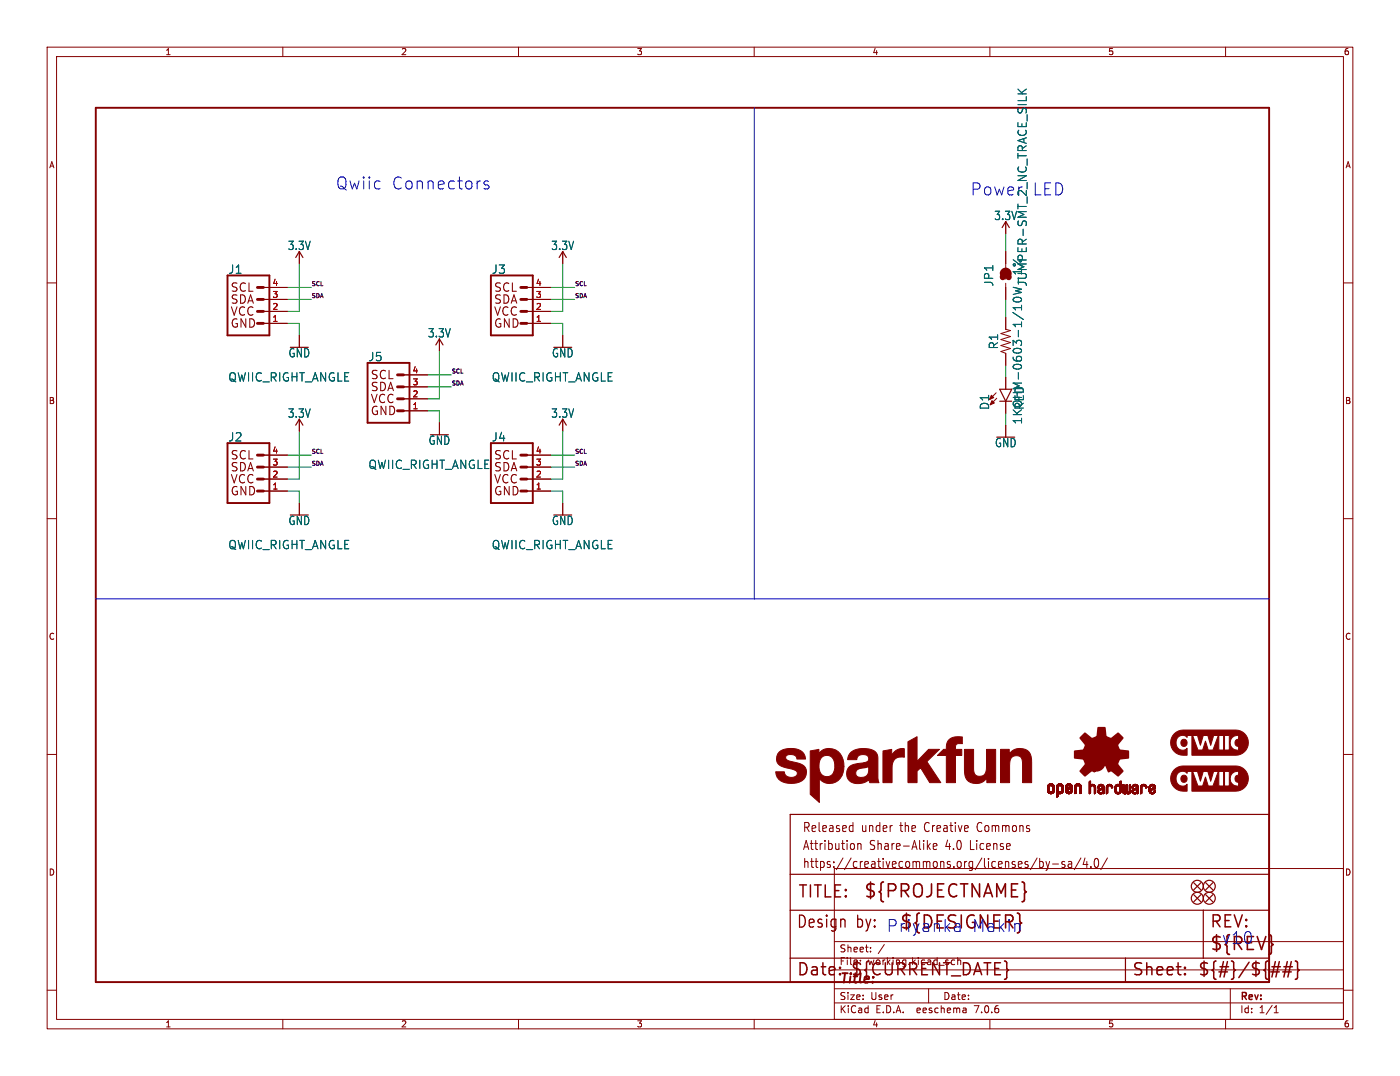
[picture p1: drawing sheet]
<svg xmlns="http://www.w3.org/2000/svg" width="297mm" height="228mm" viewBox="0 0 297 228" stroke-linecap="round" stroke-linejoin="round" font-family="sans-serif">
<defs><g id="words">
<g font-size="3.8" fill="#840000">
<text x="183.1" y="190.8">${PROJECTNAME}</text>
<text x="256.5" y="202">${REV}</text>
</g>
<text font-size="3.8" fill="#0000c2" x="190.8" y="197.4">${DESIGNER}</text>
<g font-size="3.5" fill="#0000c2">
<text x="71.1" y="40.4">Qwiic</text>
<text x="82.9" y="40.4">Connectors</text>
<text x="218.9" y="41.7">LED</text>
<text x="181.6" y="197.1">by: Priyanka</text>
<text x="206.1" y="197.9">Makin</text>
<text x="259.1" y="200.4">v10</text>
</g>
<text font-size="3.5" fill="#006464" x="205.7" y="41.7">Power</text>
<g font-size="3.5" fill="#840000">
<text x="169.2" y="190.8">TITLE:</text>
<text x="168.9" y="197.1">Design</text>
<text x="256.5" y="197.1">REV:</text>
<text x="168.9" y="207.3">Date:</text>
<text x="180.3" y="207.3">${CURRENT_DATE}</text>
<text x="240" y="207.3">Sheet:</text>
<text x="254" y="207.3">${#}/${##}</text>
</g>
<text font-size="2.8" fill="#840000" x="178" y="209.1">Title:</text>
<g font-size="2.7" fill="#840000">
<text x="170.2" y="176.7">Released</text>
<text x="182.7" y="176.7">under</text>
<text x="191.1" y="176.7">the</text>
<text x="196.5" y="176.7">Creative</text>
<text x="208" y="176.7">Commons</text>
<text x="170.2" y="180.6">Attribution</text>
<text x="170.2" y="184.4">https://creativecommons.org/licenses/by-sa/4.0/</text>
<text x="184.5" y="180.6">Share-Alike</text>
<text x="200.8" y="180.6">4.0</text>
<text x="206.2" y="180.6">License</text>
</g>
<g font-size="2.5" fill="#006464">
<text x="210.8" y="46.9">3.3V</text>
<text x="61" y="53.2">3.3V</text>
<text x="116.9" y="53.2">3.3V</text>
<text x="48.4" y="58.3">J1</text>
<text x="104.2" y="58.3">J3</text>
<text x="210.9" y="60.9" transform="rotate(-90 210.9 60.9)">JP1</text>
<text x="218" y="60.9" transform="rotate(-90 218 60.9)">JUMPER-SMT_2_NC_TRACE_SILK</text>
<text x="90.7" y="71.8">3.3V</text>
<text x="61.1" y="76">GND</text>
<text x="78.1" y="76.8">J5</text>
<text x="117" y="76">GND</text>
<text x="211.9" y="74.2" transform="rotate(-90 211.9 74.2)">R1</text>
<text x="48.4" y="81.1">QWIIC_RIGHT_ANGLE</text>
<text x="104.2" y="81.1">QWIIC_RIGHT_ANGLE</text>
<text x="61" y="88.8">3.3V</text>
<text x="116.9" y="88.8">3.3V</text>
<text x="210" y="87" transform="rotate(-90 210 87)">D1</text>
<text x="217.4" y="87" transform="rotate(-90 217.4 87)">RED</text>
<text x="48.4" y="93.8">J2</text>
<text x="90.8" y="94.5">GND</text>
<text x="104.2" y="93.8">J4</text>
<text x="211" y="95.1">GND</text>
<text x="217" y="90.1" transform="rotate(-90 217 90.1)">1KOHM-0603-1/10W-1%</text>
<text x="78.1" y="99.7">QWIIC_RIGHT_ANGLE</text>
<text x="61.1" y="111.6">GND</text>
<text x="117" y="111.6">GND</text>
<text x="48.4" y="116.7">QWIIC_RIGHT_ANGLE</text>
<text x="104.2" y="116.7">QWIIC_RIGHT_ANGLE</text>
</g>
<g font-size="2.5" fill="#840000">
<text x="48.8" y="62.2">SCL</text>
<text x="48.8" y="64.7">SDA</text>
<text x="104.6" y="62.2">SCL</text>
<text x="104.6" y="64.7">SDA</text>
<text x="48.8" y="69.8">GND</text>
<text x="48.8" y="67.3">VCC</text>
<text x="104.6" y="69.8">GND</text>
<text x="104.6" y="67.3">VCC</text>
<text x="78.5" y="80.7">SCL</text>
<text x="78.5" y="83.3">SDA</text>
<text x="78.5" y="88.3">GND</text>
<text x="78.5" y="85.8">VCC</text>
<text x="48.8" y="97.7">SCL</text>
<text x="48.8" y="100.3">SDA</text>
<text x="104.6" y="97.7">SCL</text>
<text x="104.6" y="100.3">SDA</text>
<text x="48.8" y="105.4">GND</text>
<text x="48.8" y="102.8">VCC</text>
<text x="104.6" y="105.4">GND</text>
<text x="104.6" y="102.8">VCC</text>
</g>
<g font-size="2.1" fill="#840000">
<text x="178" y="202.2">Sheet:</text>
<text x="178" y="204.9">File:</text>
<text x="184.1" y="204.9">working.kicad_sch</text>
<text x="178" y="215.1">KiCad</text>
<text x="178" y="212.3">Size:</text>
<text x="184.7" y="212.3">User</text>
<text x="185.7" y="215.1">E.D.A.</text>
<text x="194.6" y="215.1">eeschema</text>
<text x="200" y="212.3">Date:</text>
<text x="207" y="215.1">7.0.6</text>
<text x="263" y="212.5">Rev:</text>
<text x="263" y="215.1">Id:</text>
<text x="267.1" y="215.1">1/1</text>
</g>
<g font-size="1.8" fill="#840000">
<text x="35" y="11.9">1</text>
<text x="85" y="11.9">2</text>
<text x="135" y="11.9">3</text>
<text x="185" y="11.9">4</text>
<text x="235" y="11.9">5</text>
<text x="285" y="11.9">6</text>
<text x="10.3" y="35.9">A</text>
<text x="285.3" y="35.9">A</text>
<text x="10.3" y="85.9">B</text>
<text x="285.3" y="85.9">B</text>
<text x="10.3" y="135.9">C</text>
<text x="285.3" y="135.9">C</text>
<text x="10.3" y="185.9">D</text>
<text x="285.3" y="185.9">D</text>
<text x="35" y="218.1">1</text>
<text x="85" y="218.1">2</text>
<text x="135" y="218.1">3</text>
<text x="185" y="218.1">4</text>
<text x="235" y="218.1">5</text>
<text x="285" y="218.1">6</text>
</g>
<g font-size="1.8" fill="#a90000">
<text x="57.7" y="65.8">2</text>
<text x="57.7" y="63.2">3</text>
<text x="57.7" y="60.7">4</text>
<text x="113.6" y="65.8">2</text>
<text x="113.6" y="63.2">3</text>
<text x="113.6" y="60.7">4</text>
<text x="57.7" y="68.3">1</text>
<text x="113.6" y="68.3">1</text>
<text x="87.4" y="81.8">3</text>
<text x="87.4" y="79.2">4</text>
<text x="87.4" y="86.9">1</text>
<text x="87.4" y="84.3">2</text>
<text x="57.7" y="101.3">2</text>
<text x="57.7" y="98.8">3</text>
<text x="57.7" y="96.3">4</text>
<text x="113.6" y="101.3">2</text>
<text x="113.6" y="98.8">3</text>
<text x="113.6" y="96.3">4</text>
<text x="57.7" y="103.9">1</text>
<text x="113.6" y="103.9">1</text>
</g>
<g font-size="1.2" fill="#0f0f0f">
<text x="66" y="60.7">SCL</text>
<text x="66" y="63.3">SDA</text>
<text x="121.9" y="60.7">SCL</text>
<text x="121.9" y="63.3">SDA</text>
<text x="95.8" y="79.3">SCL</text>
<text x="95.8" y="81.8">SDA</text>
<text x="66" y="96.3">SCL</text>
<text x="66" y="98.8">SDA</text>
<text x="121.9" y="98.8">SDA</text>
<text x="121.9" y="96.3">SCL</text>
</g>
</g></defs>
<g fill="none" stroke="#840000" stroke-width=".21">
<path d="M10 10h277v208.2h-277zM12 12h273v204.2h-273zM60 10v2M110 10v2M160 10v2M210 10v2M260 10v2M10 60h2M63.5 53.3v2.6M119.4 53.3v2.6M213.4 47v2.5M213.4 53.3v3.5"/>
<path d="M285 60h2M55.9 68.6h5.1M55.9 66h5.1M55.9 63.5h5.1M55.9 61h5.1M63.5 71.1v2.6M85.6 79.5h5.1M93.2 71.9v2.5M111.8 68.6h5M111.8 66h5M111.8 63.5h5M111.8 61h5"/>
<path d="M119.4 71.1v2.6M213.4 67.3v2.6l1 .2-2.1 .6 2.1 .7-2.1 .6 2.1 .6-2.1 .7 2.1 .6-2.1 .6 1.1 .4v2.6M213.4 60.1v3.4M55.9 99.1h5.1M55.9 96.5h5.1M63.5 88.9v2.5M85.6 87.1h5.1M85.6 84.6h5.1M85.6 82h5.1M93.2 89.7v2.5M111.8 99.1h5M111.8 96.5h5"/>
<path d="M119.4 88.9v2.5M211.3 83.3l-1.4 1.4M211.5 84.5l-1.4 1.4M213.4 80v2.6M213.4 85.1v2.5M213.4 90.2v2.5M10 110h2M55.9 104.1h5.1M55.9 101.6h5.1M63.5 106.7v2.5M111.8 104.1h5M111.8 101.6h5"/>
<path d="M119.4 106.7v2.5M285 110h2M10 160h2M285 160h2M180.5 175.1l.4 .1M180.9 174.4v2M180.9 176.3l-.4 .1M181.2 179.1v.9M182 178.9v1.3M182 179.1l.2-.2 .4 .1 .1 1.2M196.9 179.4l.5 .8M197.4 178.9l-.7 .7"/>
<path d="M198 179.5l.8-.2-.1-.3-.5-.1-.2 .3 .1 .9h.6M177 184.2h108v32h-108zM177 199.7h108M220 182l-1.4 2.4M220.6 182v2M220.6 182.8l.4-.1 .3 .4-.1 .8h-.6M221.9 182.7l.4 1.3M222.3 184l-.4 .6M222.7 182.7l-.4 1.3M223.3 183.2h1.2M225.9 182.8l-.4-.1-.2 .3v.2l.6 .2v.5h-.6M226.7 182.8h.6l.1 1.2"/>
<path d="M227.4 183.1l-.6 .1a.4 .4 0 0 0-.2 .4 .4 .4 0 0 0 .2 .4l.6-.1M229.3 182l-1.4 2.4M230.2 182l-.4 1.3h1M230.6 182.7v1.3M231.4 183.8v.2M232.4 182.1l.3-.1a1.34 1.34 0 0 1 0 2h-.2a1.44 1.44 0 0 1-.1-1.9zM234.9 182l-1.4 2.4M10 210h2M60 216.2v2M110 216.2v2M160 216.2v2M177 212.7h108"/>
<path d="M177 209.7h108M177 205.7h108M184.7 201.7v.2M184.7 201v.1M187.6 200.3l-1.3 1.9M197 209.7v3M203.2 203.1v1.5M204.9 213.9l.1 .9M205 214.7l-.2 .1M205 214.1l-.2 .1M210 216.2v2M260 216.2v2"/>
<path d="M261 209.7v6.5M270.3 214.8h.9M270.3 213.7l.4-.4v1.5M285 210h2"/>
</g>
<g fill="#840000" stroke="#840000" stroke-width=".21">
<path d="M177.1 162.5h1.9v.7l-.4 1.3-1.7-.8z"/>
<path d="M192.6 157.3l2-1.1v5.3l2.4-2.6h2.3l-2.7 2.6 3 4.5h-2.4l-1.9-3.2-.7 .8v2.4h-2z"/>
<path d="M182 161.9l1.3-.1 .2 1-1.2 .2z"/>
<path d="M187.3 159.3l1.9-.4v1.3a2.32 2.32 0 0 1 2.7-1.4l-.1 1.8a2.07 2.07 0 0 0-2.5 2.6v2.8h-2z"/>
<path d="M204.6 158.9h1.9v2a7.8 7.8 0 0 0 .3 3.3 1.42 1.42 0 0 0 1.6 .3 1.42 1.42 0 0 0 .9-1.4v-4.2h1.9v7.1h-1.1a.52 .52 0 0 1-.7-.1 .52 .52 0 0 1 0-.7v-.2a2.67 2.67 0 0 1-4.5-.1l-.3-1.6z"/>
<path d="M212.3 158.9h1.1a.51 .51 0 0 1 .7 .1 .51 .51 0 0 1 0 .7v.2a2.66 2.66 0 0 1 4.5 0l.2 1.1 .1 5h-2v-2a7.8 7.8 0 0 0-.2-3.3 1.42 1.42 0 0 0-1.7-.3 1.42 1.42 0 0 0-.8 1.4v4.2h-1.9z"/>
<path d="M171.9 159.3l1.8-.4v.9a2.87 2.87 0 0 1 3-1 2.87 2.87 0 0 1 2.2 2.3l.1 1.4h-1.9a1.79 1.79 0 0 0-.6-1.9 1.79 1.79 0 0 0-1.9-.2 2.84 2.84 0 0 0 0 4.1 1.58 1.58 0 0 0 2.3-.8l1.7 .8a2.8 2.8 0 0 1-4.8 .6v5.1l-1.9-1.7z"/>
<path d="M165.3 159.5a4.4 4.4 0 0 1 5 0l.5 .9 .1 .6h-1.8a1.44 1.44 0 0 0-2.2-.8l-.2 .3a.89 .89 0 0 0 1 1 6.2 6.2 0 0 1 3 1.1 2.22 2.22 0 0 1-1.7 3.4 4 4 0 0 1-4.1-1.1l-.3-1.2h1.8a1.51 1.51 0 0 0 1.2 1.1 1.51 1.51 0 0 0 1.5-.6v-.4a4.1 4.1 0 0 0-2.6-1 1.9 1.9 0 0 1-1.7-1.3 1.9 1.9 0 0 1 .5-2z"/>
<path d="M201.4 156.8a4.3 4.3 0 0 1 2.7-.5v1.4a.93 .93 0 0 0-1 .1 .93 .93 0 0 0-.4 .9v.1a.62 .62 0 0 0 .8 .1h.5v1.3h-1.3v5.8h-1.9v-5.8h-1.9l.8-.8a.98 .98 0 0 1 1.1-.5v-.3a2.66 2.66 0 0 1 .6-1.8z"/>
<path d="M180.5 159.6a4.8 4.8 0 0 1 5.3-.1 5.3 5.3 0 0 1 .4 3.1v2.3l.3 1.1h-1.4a.56 .56 0 0 1-.6-.1 .56 .56 0 0 1-.1-.6 3.3 3.3 0 0 1-4.4 .1 2.17 2.17 0 0 1-.1-2.4 2.17 2.17 0 0 1 2.1-1.1l.3 1.1a.95 .95 0 0 0-.8 1.1 .95 .95 0 0 0 1.2 .8 1.67 1.67 0 0 0 1.6-2.1v-.3l-.8 .3-.2-1a.9 .9 0 0 0 1-1 .9 .9 0 0 0-1.3-.8 1.1 1.1 0 0 0-1.2 1.1h-2l.2-.9z"/>
<path d="M250.7 157a.7 .7 0 0 1 .9 .1 .7 .7 0 0 1 0 .9 .7 .7 0 0 1-.9 .1 .92 .92 0 0 1 0-1.1z"/>
<path d="M249.1 155.6l.9-.6 1-.2h11.2a2.67 2.67 0 0 1 2.6 2.7 2.67 2.67 0 0 1-2.7 2.7h-9.2v-4.2h.1l1.2 3.1h.9l.6-1.9 .6 1.8 1 .1 1.1-3.1h.2v3.1h2.2l.6-.5 .5 .4 .8 .1 .1-.8a.73 .73 0 0 1-.8-.8 .73 .73 0 0 1 .8-.7v-.8h-.2a1.59 1.59 0 0 0-1.5 .9 1.59 1.59 0 0 0 .3 1.7l-.6 .4v-3h-1v3h-.2v-3h-2.1l-.7 2.1-.6-2.1h-.9l-.6 2-.7-2h-2.1l-.1 .4a1.41 1.41 0 0 0-1.7-.2 1.41 1.41 0 0 0-.6 1.7 1.35 1.35 0 0 0 .9 1.1 1.35 1.35 0 0 0 1.4-.3v1.5h-.8a2.67 2.67 0 0 1-2.5-1.7 2.67 2.67 0 0 1 .6-2.9z"/>
<path d="M250.7 164.6a.7 .7 0 0 1 .9 .1 .7 .7 0 0 1 0 .9 .7 .7 0 0 1-.9 .1 .92 .92 0 0 1 0-1.1z"/>
<path d="M249.1 163.2l.9-.5 1-.3h11.2a2.67 2.67 0 0 1 2.6 2.7 2.67 2.67 0 0 1-2.7 2.7h-9.2v-4.2h.1l1.2 3.1h.9l.6-1.9 .6 1.9h1l1.1-3.1h.2v3.1h2.2l.6-.4 .5 .3 .8 .1 .1-.8a.73 .73 0 0 1-.8-.7 .73 .73 0 0 1 .8-.8v-.8h-.2a1.59 1.59 0 0 0-1.5 .9 1.59 1.59 0 0 0 .3 1.7l-.6 .5v-3.1h-1v3.1l-.2-.1v-3h-2.1l-.7 2.1-.6-2.1h-.9l-.6 2.1-.7-2.1h-2.1l-.1 .4a1.41 1.41 0 0 0-1.7-.2 1.41 1.41 0 0 0-.6 1.7 1.35 1.35 0 0 0 .9 1.1 1.35 1.35 0 0 0 1.4-.3v1.5h-.8a2.67 2.67 0 0 1-2.5-1.7 2.67 2.67 0 0 1 .6-2.9z"/>
<path d="M222.2 167.6l.4 .1z"/>
<path d="M222.2 167.6h.4z"/>
<path d="M222.2 167.5l.4 .1z"/>
<path d="M222.2 167.5h.4z"/>
<path d="M222.2 167.4l.4 .1z"/>
<path d="M222.2 167.4h.4z"/>
<path d="M222.2 167.3l.4 .1z"/>
<path d="M222.2 167.3h.4z"/>
<path d="M222.2 167.2l.4 .1z"/>
<path d="M222.2 167.2h.4z"/>
<path d="M222.2 167.1l.4 .1z"/>
<path d="M222.2 167.1h.4z"/>
<path d="M222.2 167l.4 .1z"/>
<path d="M222.2 167h.4z"/>
<path d="M222.2 166.9l.4 .1z"/>
<path d="M222.2 166.9h.4z"/>
<path d="M222.2 167.7h.4z"/>
<path d="M222.2 166.8l.4 .1z"/>
<path d="M222.2 166.8h.4z"/>
<path d="M222.2 167.8h.5z"/>
<path d="M222.2 167.7l.5 .1z"/>
<path d="M222.2 167.7h.5z"/>
<path d="M222.2 166.8h.5z"/>
<path d="M222.2 166.7l.5 .1z"/>
<path d="M222.2 166.7h.5z"/>
<path d="M222.3 167.9h.5z"/>
<path d="M222.3 167.8l.4 .1z"/>
<path d="M222.3 167.8h.4z"/>
<path d="M222.3 166.7h.4z"/>
<path d="M222.3 166.7h.5z"/>
<path d="M222.3 166.6l.5 .1z"/>
<path d="M222.3 166.6h.5z"/>
<path d="M222.3 167.9h.6z"/>
<path d="M222.3 166.6h.6z"/>
<path d="M222.3 168h1.3z"/>
<path d="M222.3 167.9l.6 .1z"/>
<path d="M222.3 166.6h1.3z"/>
<path d="M222.3 166.5l1.3 .1z"/>
<path d="M222.3 166.5h1.3z"/>
<path d="M222.4 168l1.1 .1z"/>
<path d="M222.4 166.5h1.1z"/>
<path d="M222.4 168.1h1.1z"/>
<path d="M222.4 166.4l1.1 .1z"/>
<path d="M222.4 166.4h1.1z"/>
<path d="M222.4 168.1l1.1 .1z"/>
<path d="M222.5 168.2h.9z"/>
<path d="M222.5 166.4h.9z"/>
<path d="M222.5 166.3l.9 .1z"/>
<path d="M222.5 166.3h.9z"/>
<path d="M222.5 166.3h.8z"/>
<path d="M222.6 168.2h.7z"/>
<path d="M222.6 166.3h.7z"/>
<path d="M222.6 168.2l.7 .1z"/>
<path d="M222.6 168.3h.7z"/>
<path d="M222.7 168.3h.5z"/>
<path d="M222.7 166.2l.5 .1z"/>
<path d="M222.7 166.2h.5z"/>
<path d="M222.8 166.2h.3z"/>
<path d="M222.8 168.3h.3z"/>
<path d="M222.9 168.3h.1z"/>
<path d="M222.9 166.2h.2z"/>
<path d="M223 166.6h.6z"/>
<path d="M223 167.9l.6 .1z"/>
<path d="M223.1 166.6h.5z"/>
<path d="M223.1 167.9h.5z"/>
<path d="M223.1 166.6l.5 .1z"/>
<path d="M223.1 166.7h.5z"/>
<path d="M223.2 167.9h.4z"/>
<path d="M223.2 167.8l.5 .1z"/>
<path d="M223.2 166.7h.4z"/>
<path d="M223.2 167.8h.5z"/>
<path d="M223.2 166.7h.5z"/>
<path d="M223.2 166.7l.5 .1z"/>
<path d="M223.2 166.8h.5z"/>
<path d="M223.3 167.8h.4z"/>
<path d="M223.3 167.7l.4 .1z"/>
<path d="M223.3 167.7h.4z"/>
<path d="M223.3 166.8h.4z"/>
<path d="M223.3 166.8l.4 .1z"/>
<path d="M223.3 167.6l.4 .1z"/>
<path d="M223.3 167.6h.4z"/>
<path d="M223.3 167.5l.4 .1z"/>
<path d="M223.3 167.5h.4z"/>
<path d="M223.3 167.4l.4 .1z"/>
<path d="M223.3 167.4h.4z"/>
<path d="M223.3 167.3l.4 .1z"/>
<path d="M223.3 167.3h.4z"/>
<path d="M223.3 167.2l.4 .1z"/>
<path d="M223.3 167.2h.4z"/>
<path d="M223.3 167.1l.4 .1z"/>
<path d="M223.3 167.1h.4z"/>
<path d="M223.3 167l.4 .1z"/>
<path d="M223.3 167h.4z"/>
<path d="M223.3 166.9l.4 .1z"/>
<path d="M223.3 166.9h.4z"/>
<path d="M224.1 169h.3z"/>
<path d="M224.1 168.9l.3 .1z"/>
<path d="M224.1 168.9h.4z"/>
<path d="M224.1 168.8l.4 .1z"/>
<path d="M224.1 168.8h.4z"/>
<path d="M224.1 168.7l.4 .1z"/>
<path d="M224.1 168.7h.4z"/>
<path d="M224.1 168.6l.4 .1z"/>
<path d="M224.1 168.6h.4z"/>
<path d="M224.1 168.5l.4 .1z"/>
<path d="M224.1 168.5h.4z"/>
<path d="M224.1 168.4l.4 .1z"/>
<path d="M224.1 168.4h.4z"/>
<path d="M224.1 168.3l.4 .1z"/>
<path d="M224.1 168.3h.4z"/>
<path d="M224.1 168.3h.5z"/>
<path d="M224.1 168.3h1.1z"/>
<path d="M224.1 168.2l1.1 .1z"/>
<path d="M224.1 168.2h1.1z"/>
<path d="M224.1 168.2h1.2z"/>
<path d="M224.1 168.2h1.3z"/>
<path d="M224.1 168.1l1.3 .1z"/>
<path d="M224.1 168.1h1.3z"/>
<path d="M224.1 168l1.4 .1z"/>
<path d="M224.1 168h1.4z"/>
<path d="M224.1 167.9l.7 .1z"/>
<path d="M224.1 167.9h.7z"/>
<path d="M224.1 167.9h.6z"/>
<path d="M224.1 167.8l.5 .1z"/>
<path d="M224.1 167.8h.5z"/>
<path d="M224.1 167.7l.5 .1z"/>
<path d="M224.1 167.7h.4z"/>
<path d="M224.1 167.6l.4 .1z"/>
<path d="M224.1 167.6h.4z"/>
<path d="M224.1 167.5l.4 .1z"/>
<path d="M224.1 167.5h.4z"/>
<path d="M224.1 167.4l.4 .1z"/>
<path d="M224.1 167.4h.4z"/>
<path d="M224.1 167.3l.4 .1z"/>
<path d="M224.1 167.3h.4z"/>
<path d="M224.1 167.2l.4 .1z"/>
<path d="M224.1 167.2h.4z"/>
<path d="M224.1 167.1l.4 .1z"/>
<path d="M224.1 167.1h.4z"/>
<path d="M224.1 167l.4 .1z"/>
<path d="M224.1 167h.4z"/>
<path d="M224.1 166.9l.4 .1z"/>
<path d="M224.1 166.9h.4z"/>
<path d="M224.1 166.8l.4 .1z"/>
<path d="M224.1 166.8h.4z"/>
<path d="M224.1 166.8h.5z"/>
<path d="M224.1 169h.2z"/>
<path d="M224.1 166.7l.5 .1z"/>
<path d="M224.2 169h.1z"/>
<path d="M224.2 166.7h.4z"/>
<path d="M224.2 166.7h.5z"/>
<path d="M224.2 166.6l.5 .1z"/>
<path d="M224.2 166.6h.5z"/>
<path d="M224.2 166.6h.6z"/>
<path d="M224.2 166.6h1.3z"/>
<path d="M224.2 166.5l1.3 .1z"/>
<path d="M224.3 166.5h1.2z"/>
<path d="M224.3 166.5h1.1z"/>
<path d="M224.3 166.4l1.1 .1z"/>
<path d="M224.3 166.4h1.1z"/>
<path d="M224.4 166.4h1z"/>
<path d="M224.4 166.4h.9z"/>
<path d="M224.4 166.3l.9 .1z"/>
<path d="M224.5 166.3h.8z"/>
<path d="M224.5 166.3h.7z"/>
<path d="M224.6 166.3h.6z"/>
<path d="M224.6 168.3h.5z"/>
<path d="M224.6 166.2l.5 .1z"/>
<path d="M224.7 166.2h.4z"/>
<path d="M224.7 168.3h.3z"/>
<path d="M224.7 166.2h.3z"/>
<path d="M224.7 166.2h.2z"/>
<path d="M224.8 168.3h.1z"/>
<path d="M224.9 166.6h.6z"/>
<path d="M224.9 167.9l.6 .1z"/>
<path d="M225 167.9h.5z"/>
<path d="M225 166.6h.5z"/>
<path d="M225 166.6l.5 .1z"/>
<path d="M225.1 167.9h.4z"/>
<path d="M225.1 166.7h.4z"/>
<path d="M225.1 167.8l.4 .1z"/>
<path d="M225.1 167.8h.5z"/>
<path d="M225.1 166.7h.5z"/>
<path d="M225.1 166.7l.5 .1z"/>
<path d="M225.2 167.8h.4z"/>
<path d="M225.2 166.8h.4z"/>
<path d="M225.2 167.7l.4 .1z"/>
<path d="M225.2 167.7h.4z"/>
<path d="M225.2 167.6l.4 .1z"/>
<path d="M225.2 166.9h.4z"/>
<path d="M225.2 166.8l.4 .1z"/>
<path d="M225.2 167.6h.4z"/>
<path d="M225.2 167.5l.4 .1z"/>
<path d="M225.2 167.5h.4z"/>
<path d="M225.2 167.4l.4 .1z"/>
<path d="M225.2 167.4h.4z"/>
<path d="M225.2 167.3l.4 .1z"/>
<path d="M225.2 167.3h.4z"/>
<path d="M225.2 167.2l.4 .1z"/>
<path d="M225.2 167.2h.4z"/>
<path d="M225.2 167.1l.4 .1z"/>
<path d="M225.2 167.1h.4z"/>
<path d="M225.2 167l.4 .1z"/>
<path d="M225.2 167h.4z"/>
<path d="M225.2 166.9l.4 .1z"/>
<path d="M226.1 167.7l.4 .1z"/>
<path d="M226.1 167.7h.4z"/>
<path d="M226.1 167.7h.3z"/>
<path d="M226.1 167.6l.3 .1z"/>
<path d="M226.1 167.6h.4z"/>
<path d="M226.1 167.6h.5z"/>
<path d="M226.1 167.5l.5 .1z"/>
<path d="M226.1 167.5h.5z"/>
<path d="M226.1 167.5h.6z"/>
<path d="M226.1 167.5h.7z"/>
<path d="M226.1 167.4l.7 .1z"/>
<path d="M226.1 167.4h.7z"/>
<path d="M226.1 167.4h.8z"/>
<path d="M226.1 167.4h.9z"/>
<path d="M226.1 167.3l.9 .1z"/>
<path d="M226.1 167.3h1z"/>
<path d="M226.1 167.3h1.1z"/>
<path d="M226.1 167.2l1.2 .1z"/>
<path d="M226.1 167.2h1.2z"/>
<path d="M226.1 167.2h1.3z"/>
<path d="M226.1 167.2h1.4z"/>
<path d="M226.1 167.1l.3 .1z"/>
<path d="M226.1 167.1h.3z"/>
<path d="M226.1 167l.3 .1z"/>
<path d="M226.1 167h.3z"/>
<path d="M226.1 166.9l.3 .1z"/>
<path d="M226.1 166.9h.3z"/>
<path d="M226.1 166.8l.4 .1z"/>
<path d="M226.1 166.8h.4z"/>
<path d="M226.1 167.8h.4z"/>
<path d="M226.1 166.7l.4 .1z"/>
<path d="M226.1 166.7h.4z"/>
<path d="M226.1 167.9h.5z"/>
<path d="M226.1 167.8l.4 .1z"/>
<path d="M226.1 166.7h.5z"/>
<path d="M226.1 166.6l.5 .1z"/>
<path d="M226.1 167.9h.6z"/>
<path d="M226.1 166.6h.5z"/>
<path d="M226.1 166.6h.6z"/>
<path d="M226.1 168h1.3z"/>
<path d="M226.1 167.9l.6 .1z"/>
<path d="M226.1 166.6h1.3z"/>
<path d="M226.2 168h1.2z"/>
<path d="M226.2 166.5l1.2 .1z"/>
<path d="M226.2 166.5h1.2z"/>
<path d="M226.2 168l1.1 .1z"/>
<path d="M226.2 168.1h1.1z"/>
<path d="M226.2 166.5h1.1z"/>
<path d="M226.2 166.4l1.1 .1z"/>
<path d="M226.2 166.4h1.1z"/>
<path d="M226.3 168.1h1z"/>
<path d="M226.3 166.4h1z"/>
<path d="M226.3 168.1l1 .1z"/>
<path d="M226.3 168.2h.9z"/>
<path d="M226.3 166.4h.9z"/>
<path d="M226.3 166.3l.9 .1z"/>
<path d="M226.4 168.2h.8z"/>
<path d="M226.4 166.3h.8z"/>
<path d="M226.4 168.2h.7z"/>
<path d="M226.4 168.2l.7 .1z"/>
<path d="M226.4 166.3h.7z"/>
<path d="M226.4 168.3h.7z"/>
<path d="M226.5 166.3h.6z"/>
<path d="M226.5 168.3h.6z"/>
<path d="M226.5 166.2l.5 .1z"/>
<path d="M226.5 168.3h.5z"/>
<path d="M226.5 167.1l1 .1z"/>
<path d="M226.5 167.1h1z"/>
<path d="M226.6 166.2h.4z"/>
<path d="M226.6 168.3h.4z"/>
<path d="M226.6 167.1h.9z"/>
<path d="M226.6 166.2h.3z"/>
<path d="M226.6 168.3h.3z"/>
<path d="M226.7 168.3h.2z"/>
<path d="M226.7 167.1h.8z"/>
<path d="M226.7 166.2h.2z"/>
<path d="M226.7 167l.8 .1z"/>
<path d="M226.8 167h.7z"/>
<path d="M226.8 166.6h.6z"/>
<path d="M226.9 167.9l.5 .1z"/>
<path d="M226.9 167h.6z"/>
<path d="M226.9 166.6h.5z"/>
<path d="M226.9 167.9h.5z"/>
<path d="M226.9 166.6h.6z"/>
<path d="M226.9 166.9l.6 .1z"/>
<path d="M226.9 166.6l.6 .1z"/>
<path d="M227 167.9h.5z"/>
<path d="M227 166.7h.5z"/>
<path d="M227 167.8l.5 .1z"/>
<path d="M227 166.9h.5z"/>
<path d="M227 167.8h.5z"/>
<path d="M227 166.7l.5 .1z"/>
<path d="M227.1 167.8h.4z"/>
<path d="M227.1 166.9h.4z"/>
<path d="M227.1 166.8h.4z"/>
<path d="M227.1 167.7l.4 .1z"/>
<path d="M227.1 167.7h.4z"/>
<path d="M227.1 166.8l.4 .1z"/>
<path d="M227.1 167.6l.4 .1z"/>
<path d="M227.1 167.6h.4z"/>
<path d="M227.1 167.5l.4 .1z"/>
<path d="M227.2 167.5h.3z"/>
<path d="M227.3 167.5h.2z"/>
<path d="M227.3 167.4l.2 .1z"/>
<path d="M227.9 168.2l.3 .1z"/>
<path d="M227.9 168.2h.4z"/>
<path d="M227.9 168.1l.4 .1z"/>
<path d="M227.9 168.1h.4z"/>
<path d="M227.9 168l.4 .1z"/>
<path d="M227.9 168h.4z"/>
<path d="M227.9 167.9l.4 .1z"/>
<path d="M227.9 167.9h.4z"/>
<path d="M227.9 167.8l.4 .1z"/>
<path d="M227.9 167.8h.4z"/>
<path d="M227.9 167.7l.4 .1z"/>
<path d="M227.9 167.7h.4z"/>
<path d="M227.9 167.6l.4 .1z"/>
<path d="M227.9 167.6h.4z"/>
<path d="M227.9 167.5l.4 .1z"/>
<path d="M227.9 167.5h.4z"/>
<path d="M227.9 167.4l.4 .1z"/>
<path d="M227.9 167.4h.4z"/>
<path d="M227.9 167.3l.4 .1z"/>
<path d="M227.9 167.3h.4z"/>
<path d="M227.9 167.2l.4 .1z"/>
<path d="M227.9 167.2h.4z"/>
<path d="M227.9 167.1l.4 .1z"/>
<path d="M227.9 167.1h.4z"/>
<path d="M227.9 167l.4 .1z"/>
<path d="M227.9 167h.4z"/>
<path d="M227.9 166.9l.4 .1z"/>
<path d="M227.9 166.9h.4z"/>
<path d="M228 168.3h.2z"/>
<path d="M228 166.9h.3z"/>
<path d="M228 166.8l.4 .1z"/>
<path d="M228 166.8h.4z"/>
<path d="M228 168.3h.1z"/>
<path d="M228 166.7l.4 .1z"/>
<path d="M228 166.7h.4z"/>
<path d="M228 166.7h.5z"/>
<path d="M228 166.6l.5 .1z"/>
<path d="M228 166.6h.5z"/>
<path d="M228 166.6h.6z"/>
<path d="M228 166.6h1.3z"/>
<path d="M228.1 166.6h1.2z"/>
<path d="M228.1 166.5l1.2 .1z"/>
<path d="M228.1 166.5h1.2z"/>
<path d="M228.1 166.4l1.1 .1z"/>
<path d="M228.1 166.4h1.1z"/>
<path d="M228.2 166.4h1z"/>
<path d="M228.2 166.4h.9z"/>
<path d="M228.3 166.3l.8 .1z"/>
<path d="M228.3 166.3h.8z"/>
<path d="M228.3 166.3h.7z"/>
<path d="M228.4 166.3h.6z"/>
<path d="M228.4 166.2l.5 .1z"/>
<path d="M228.5 166.2h.4z"/>
<path d="M228.5 166.2h.3z"/>
<path d="M228.6 166.2h.2z"/>
<path d="M228.8 166.6h.5z"/>
<path d="M228.8 166.6h.6z"/>
<path d="M228.9 166.6l.5 .1z"/>
<path d="M228.9 166.7h.5z"/>
<path d="M229 166.7l.4 .1z"/>
<path d="M229 166.7h.4z"/>
<path d="M229 166.8h.4z"/>
<path d="M229 168.2l.3 .1z"/>
<path d="M229 168.2h.3z"/>
<path d="M229 168.2h.4z"/>
<path d="M229 168.1l.4 .1z"/>
<path d="M229 168.1h.4z"/>
<path d="M229 168l.4 .1z"/>
<path d="M229 168h.4z"/>
<path d="M229 167.9l.4 .1z"/>
<path d="M229 167.9h.4z"/>
<path d="M229 167.8l.4 .1z"/>
<path d="M229 167.8h.4z"/>
<path d="M229 167.7l.4 .1z"/>
<path d="M229 167.7h.4z"/>
<path d="M229 167.6l.4 .1z"/>
<path d="M229 167.6h.4z"/>
<path d="M229 167.5l.4 .1z"/>
<path d="M229 167.5h.4z"/>
<path d="M229 167.4l.4 .1z"/>
<path d="M229 167.4h.4z"/>
<path d="M229 167.3l.4 .1z"/>
<path d="M229 167.3h.4z"/>
<path d="M229 167.2l.4 .1z"/>
<path d="M229 167.2h.4z"/>
<path d="M229 167.1l.4 .1z"/>
<path d="M229 167.1h.4z"/>
<path d="M229 167l.4 .1z"/>
<path d="M229 167h.4z"/>
<path d="M229 166.9l.4 .1z"/>
<path d="M229 166.9h.4z"/>
<path d="M229 166.8l.4 .1z"/>
<path d="M229 168.3h.3z"/>
<path d="M229.1 168.3h.1z"/>
<path d="M231.1 168.3h.1z"/>
<path d="M231.1 168.3h.2z"/>
<path d="M231.1 165.8h.3z"/>
<path d="M231.1 168.2l.2 .1z"/>
<path d="M231.1 168.2h.2z"/>
<path d="M231.1 168.2h.3z"/>
<path d="M231.1 168.1l.3 .1z"/>
<path d="M231.1 168.1h.3z"/>
<path d="M231.1 168l.3 .1z"/>
<path d="M231.1 168h.3z"/>
<path d="M231.1 167.9l.3 .1z"/>
<path d="M231.1 167.9h.3z"/>
<path d="M231.1 167.8l.3 .1z"/>
<path d="M231.1 167.8h.3z"/>
<path d="M231.1 167.7l.3 .1z"/>
<path d="M231.1 167.7h.3z"/>
<path d="M231.1 167.6l.3 .1z"/>
<path d="M231.1 167.6h.3z"/>
<path d="M231.1 167.5l.3 .1z"/>
<path d="M231.1 167.5h.3z"/>
<path d="M231.1 167.4l.3 .1z"/>
<path d="M231.1 167.4h.3z"/>
<path d="M231.1 167.3l.3 .1z"/>
<path d="M231.1 167.3h.3z"/>
<path d="M231.1 167.2l.3 .1z"/>
<path d="M231.1 167.2h.3z"/>
<path d="M231.1 167.1l.3 .1z"/>
<path d="M231.1 167.1h.3z"/>
<path d="M231.1 167l.3 .1z"/>
<path d="M231.1 167h.3z"/>
<path d="M231.1 166.9l.3 .1z"/>
<path d="M231.1 166.9h.3z"/>
<path d="M231.1 166.8l.3 .1z"/>
<path d="M231.1 166.8h.3z"/>
<path d="M231.1 166.8h.4z"/>
<path d="M231.1 166.7l.4 .1z"/>
<path d="M231.1 166.7h.4z"/>
<path d="M231.1 166.7h.5z"/>
<path d="M231.1 166.6l.6 .1z"/>
<path d="M231.1 166.6h.6z"/>
<path d="M231.1 166.6h1.2z"/>
<path d="M231.1 166.5l1.2 .1z"/>
<path d="M231.1 166.5h1.1z"/>
<path d="M231.1 166.5h1z"/>
<path d="M231.1 166.4l1 .1z"/>
<path d="M231.1 166.4h1z"/>
<path d="M231.1 166.4h.3z"/>
<path d="M231.1 166.3l.3 .1z"/>
<path d="M231.1 166.3h.3z"/>
<path d="M231.1 166.2l.3 .1z"/>
<path d="M231.1 166.2h.3z"/>
<path d="M231.1 166.1l.3 .1z"/>
<path d="M231.1 166.1h.3z"/>
<path d="M231.1 166l.3 .1z"/>
<path d="M231.1 166h.3z"/>
<path d="M231.1 165.9l.3 .1z"/>
<path d="M231.1 165.9h.3z"/>
<path d="M231.1 165.8l.3 .1z"/>
<path d="M231.1 165.7l.3 .1z"/>
<path d="M231.1 165.7h.3z"/>
<path d="M231.2 165.7h.2z"/>
<path d="M231.2 165.7h.1z"/>
<path d="M231.5 166.4h.5z"/>
<path d="M231.6 166.4h.3z"/>
<path d="M231.8 166.6h.5z"/>
<path d="M231.9 166.6l.4 .1z"/>
<path d="M231.9 166.7h.4z"/>
<path d="M232 166.7h.4z"/>
<path d="M232 166.7l.4 .1z"/>
<path d="M232 166.8h.4z"/>
<path d="M232.1 166.8h.3z"/>
<path d="M232.1 166.8l.3 .1z"/>
<path d="M232.1 166.9h.3z"/>
<path d="M232.1 167h.3z"/>
<path d="M232.1 166.9l.3 .1z"/>
<path d="M232.2 168.3h.1z"/>
<path d="M232.2 168.3h.2z"/>
<path d="M232.2 168.2l.2 .1z"/>
<path d="M232.2 168.2h.2z"/>
<path d="M232.2 168.1l.2 .1z"/>
<path d="M232.2 168.1h.2z"/>
<path d="M232.2 168l.2 .1z"/>
<path d="M232.2 168h.2z"/>
<path d="M232.2 167.9l.2 .1z"/>
<path d="M232.2 167.9h.2z"/>
<path d="M232.2 167.8l.2 .1z"/>
<path d="M232.2 167.8h.2z"/>
<path d="M232.2 167.7l.2 .1z"/>
<path d="M232.2 167.7h.2z"/>
<path d="M232.2 167.6l.2 .1z"/>
<path d="M232.2 167.6h.2z"/>
<path d="M232.2 167.5l.2 .1z"/>
<path d="M232.2 167.5h.2z"/>
<path d="M232.2 167.4l.2 .1z"/>
<path d="M232.2 167.4h.2z"/>
<path d="M232.2 167.3l.2 .1z"/>
<path d="M232.2 167.3h.2z"/>
<path d="M232.2 167.2l.2 .1z"/>
<path d="M232.2 167.2h.2z"/>
<path d="M232.2 167.1l.2 .1z"/>
<path d="M232.2 167.1h.2z"/>
<path d="M232.2 167l.2 .1z"/>
<path d="M232.2 167h.2z"/>
<path d="M232.9 167.9h.3z"/>
<path d="M232.9 167.8l.3 .1z"/>
<path d="M232.9 167.8h.3z"/>
<path d="M232.9 167.7l.3 .1z"/>
<path d="M232.9 167.7h.3z"/>
<path d="M232.9 167.1h.1z"/>
<path d="M232.9 167.1h.2z"/>
<path d="M232.9 167l.3 .1z"/>
<path d="M232.9 167h.3z"/>
<path d="M232.9 168h.3z"/>
<path d="M232.9 167.9l.3 .1z"/>
<path d="M232.9 167.7h.4z"/>
<path d="M232.9 166.9l.3 .1z"/>
<path d="M232.9 166.9h.3z"/>
<path d="M232.9 168h.4z"/>
<path d="M232.9 167.6l.4 .1z"/>
<path d="M232.9 167.6h.4z"/>
<path d="M232.9 166.8l.3 .1z"/>
<path d="M232.9 166.8h.3z"/>
<path d="M232.9 168.1h.5z"/>
<path d="M232.9 168l.4 .1z"/>
<path d="M232.9 167.6h.5z"/>
<path d="M232.9 166.8h.4z"/>
<path d="M232.9 168.1h.8z"/>
<path d="M232.9 166.7l.4 .1z"/>
<path d="M232.9 167.5l.6 .1z"/>
<path d="M232.9 166.7h.4z"/>
<path d="M233 168.1h.7z"/>
<path d="M233 167.5h.5z"/>
<path d="M233 166.7h.3z"/>
<path d="M233 167.5h.6z"/>
<path d="M233 166.7h.4z"/>
<path d="M233 168.2h.7z"/>
<path d="M233 168.1l.7 .1z"/>
<path d="M233 166.6l.5 .1z"/>
<path d="M233 168.2h.8z"/>
<path d="M233 167.5h.7z"/>
<path d="M233 166.6h.5z"/>
<path d="M233 166.6h1.1z"/>
<path d="M233 167.4l.7 .1z"/>
<path d="M233.1 166.6h1z"/>
<path d="M233.1 168.2h.7z"/>
<path d="M233.1 167.4h.6z"/>
<path d="M233.1 167.4h.7z"/>
<path d="M233.1 166.5l1 .1z"/>
<path d="M233.1 168.2l.7 .1z"/>
<path d="M233.1 166.5h1z"/>
<path d="M233.1 168.3h.7z"/>
<path d="M233.1 167.4h.8z"/>
<path d="M233.1 166.5h.9z"/>
<path d="M233.2 168.3h.6z"/>
<path d="M233.2 166.5h.8z"/>
<path d="M233.2 167.4h1.1z"/>
<path d="M233.2 166.4l.8 .1z"/>
<path d="M233.2 166.4h.7z"/>
<path d="M233.2 167.3l1.1 .1z"/>
<path d="M233.3 168.3h.4z"/>
<path d="M233.3 166.4h.6z"/>
<path d="M233.3 167.3h1z"/>
<path d="M233.3 168.3l.4 .1z"/>
<path d="M233.3 166.4h.5z"/>
<path d="M233.4 167.3h.9z"/>
<path d="M233.4 166.4h.3z"/>
<path d="M233.5 167.2l.8 .1z"/>
<path d="M233.5 168.1h.2z"/>
<path d="M233.5 167.2h.8z"/>
<path d="M233.5 166.3l.1 .1z"/>
<path d="M233.6 167.2h.7z"/>
<path d="M233.6 166.6h.5z"/>
<path d="M233.7 167.2h.6z"/>
<path d="M233.7 166.6l.5 .1z"/>
<path d="M233.7 167.1l.6 .1z"/>
<path d="M233.7 166.7h.5z"/>
<path d="M233.7 167.1h.6z"/>
<path d="M233.8 167.1h.5z"/>
<path d="M233.8 166.7h.4z"/>
<path d="M233.8 166.7l.4 .1z"/>
<path d="M233.9 167.1h.4z"/>
<path d="M233.9 166.8h.3z"/>
<path d="M233.9 167.4h.4z"/>
<path d="M233.9 167l.4 .1z"/>
<path d="M233.9 167h.4z"/>
<path d="M233.9 166.9h.3z"/>
<path d="M233.9 166.8l.3 .1z"/>
<path d="M233.9 166.9h.4z"/>
<path d="M234 168.3h.1z"/>
<path d="M234 168.3h.2z"/>
<path d="M234 168.2l.2 .1z"/>
<path d="M234 168.2h.2z"/>
<path d="M234 168.2h.3z"/>
<path d="M234 168.1l.3 .1z"/>
<path d="M234 168.1h.3z"/>
<path d="M234 168l.3 .1z"/>
<path d="M234 168h.3z"/>
<path d="M234 167.9l.3 .1z"/>
<path d="M234 167.9h.3z"/>
<path d="M234 167.8l.3 .1z"/>
<path d="M234 167.8h.3z"/>
<path d="M234 167.7l.3 .1z"/>
<path d="M234 167.7h.3z"/>
<path d="M234 167.6l.3 .1z"/>
<path d="M234 167.6h.3z"/>
<path d="M234 167.5l.3 .1z"/>
<path d="M234 167.5h.3z"/>
<path d="M234 167.4l.3 .1z"/>
<path d="M234 167h.3z"/>
<path d="M234 166.9l.3 .1z"/>
<path d="M234 166.9h.3z"/>
<path d="M234.7 168.3h.1z"/>
<path d="M234.7 168.3h.2z"/>
<path d="M234.7 168.2l.3 .1z"/>
<path d="M234.7 168.2h.3z"/>
<path d="M234.7 168.1l.3 .1z"/>
<path d="M234.7 168.1h.3z"/>
<path d="M234.7 168l.3 .1z"/>
<path d="M234.7 168h.3z"/>
<path d="M234.7 167.9l.3 .1z"/>
<path d="M234.7 167.9h.3z"/>
<path d="M234.7 167.8l.3 .1z"/>
<path d="M234.7 167.8h.3z"/>
<path d="M234.7 167.7l.3 .1z"/>
<path d="M234.7 167.7h.3z"/>
<path d="M234.7 167.6l.3 .1z"/>
<path d="M234.7 167.6h.3z"/>
<path d="M234.7 167.5l.3 .1z"/>
<path d="M234.7 167.5h.3z"/>
<path d="M234.7 167.4l.3 .1z"/>
<path d="M234.7 167.4h.3z"/>
<path d="M234.7 167.3l.3 .1z"/>
<path d="M234.7 167.3h.3z"/>
<path d="M234.7 167.2l.3 .1z"/>
<path d="M234.7 167.2h.3z"/>
<path d="M234.7 167.1l.3 .1z"/>
<path d="M234.7 167.1h.3z"/>
<path d="M234.7 167l.3 .1z"/>
<path d="M234.7 167h.3z"/>
<path d="M234.7 166.9l.3 .1z"/>
<path d="M234.7 166.9h.3z"/>
<path d="M234.7 166.8l.3 .1z"/>
<path d="M234.7 166.8h.3z"/>
<path d="M234.7 166.8h.4z"/>
<path d="M234.8 166.8h.3z"/>
<path d="M234.8 166.7l.3 .1z"/>
<path d="M234.8 166.7h.3z"/>
<path d="M234.8 166.7h.4z"/>
<path d="M234.8 166.6l.5 .1z"/>
<path d="M234.8 166.6h.5z"/>
<path d="M234.8 166.6h.6z"/>
<path d="M234.8 166.6h1.1z"/>
<path d="M234.9 166.6h1z"/>
<path d="M234.9 166.5l1 .1z"/>
<path d="M234.9 166.5h1z"/>
<path d="M234.9 166.5h.9z"/>
<path d="M235 166.5h.8z"/>
<path d="M235 166.4l.8 .1z"/>
<path d="M235 166.4h.7z"/>
<path d="M235.1 166.4h.6z"/>
<path d="M235.1 166.4h.5z"/>
<path d="M235.2 166.4h.4z"/>
<path d="M235.3 166.3l.1 .1z"/>
<path d="M235.4 166.6h.5z"/>
<path d="M235.5 166.6h.4z"/>
<path d="M235.5 166.6l.5 .1z"/>
<path d="M235.5 166.7h.5z"/>
<path d="M235.6 166.7h.4z"/>
<path d="M235.7 166.7l.3 .1z"/>
<path d="M235.7 166.8h.3z"/>
<path d="M235.7 166.9h.3z"/>
<path d="M235.7 166.8l.3 .1z"/>
<path d="M235.8 166.9h.2z"/>
<path d="M235.8 167h.2z"/>
<path d="M235.8 167h.3z"/>
<path d="M235.8 166.9l.3 .1z"/>
<path d="M235.8 167.1h.2z"/>
<path d="M235.8 167l.2 .1z"/>
<path d="M235.8 167.1h.1z"/>
<path d="M236.5 167.7h.3z"/>
<path d="M236.5 167.6l.3 .1z"/>
<path d="M236.5 167.6h.3z"/>
<path d="M236.5 167.5l.3 .1z"/>
<path d="M236.5 167.5h.3z"/>
<path d="M236.5 167.4l.3 .1z"/>
<path d="M236.5 167.4h.3z"/>
<path d="M236.5 167.3l.3 .1z"/>
<path d="M236.5 167.3h.3z"/>
<path d="M236.5 167.2l.3 .1z"/>
<path d="M236.5 167.2h.3z"/>
<path d="M236.5 167.1l.3 .1z"/>
<path d="M236.5 167.1h.3z"/>
<path d="M236.5 167l.3 .1z"/>
<path d="M236.5 167h.3z"/>
<path d="M236.5 167.7l.3 .1z"/>
<path d="M236.5 166.9l.3 .1z"/>
<path d="M236.5 167.8h.3z"/>
<path d="M236.5 166.9h.3z"/>
<path d="M236.5 167.9h.4z"/>
<path d="M236.5 167.9h.3z"/>
<path d="M236.5 167.8l.3 .1z"/>
<path d="M236.5 166.8l.3 .1z"/>
<path d="M236.5 166.8h.4z"/>
<path d="M236.6 168h.3z"/>
<path d="M236.6 167.9l.3 .1z"/>
<path d="M236.6 167.9h.3z"/>
<path d="M236.6 166.8h.3z"/>
<path d="M236.6 168h.4z"/>
<path d="M236.6 166.7l.3 .1z"/>
<path d="M236.6 166.7h.3z"/>
<path d="M236.6 166.7h.4z"/>
<path d="M236.6 168l.5 .1z"/>
<path d="M236.6 168.1h.5z"/>
<path d="M236.6 166.7h.5z"/>
<path d="M236.6 168.1h1.2z"/>
<path d="M236.6 168.1h.6z"/>
<path d="M236.6 166.6l.5 .1z"/>
<path d="M236.6 166.6h.5z"/>
<path d="M236.6 168.1h1.1z"/>
<path d="M236.6 166.6h.6z"/>
<path d="M236.6 166.6h1.3z"/>
<path d="M236.7 168.1h1z"/>
<path d="M236.7 166.6h1.2z"/>
<path d="M236.7 168.1l1 .1z"/>
<path d="M236.7 168.2h1z"/>
<path d="M236.7 166.5l1.2 .1z"/>
<path d="M236.7 166.5h1.2z"/>
<path d="M236.7 168.2h.9z"/>
<path d="M236.8 168.2h.8z"/>
<path d="M236.8 166.5h1.1z"/>
<path d="M236.8 168.2l.8 .1z"/>
<path d="M236.8 168.3h.8z"/>
<path d="M236.8 166.4l1.1 .1z"/>
<path d="M236.8 166.4h1.1z"/>
<path d="M236.9 168.3h.6z"/>
<path d="M236.9 166.4h.6z"/>
<path d="M236.9 168.3h.5z"/>
<path d="M236.9 166.4h.5z"/>
<path d="M237 168.3h.4z"/>
<path d="M237 166.4h.4z"/>
<path d="M237 168.3l.4 .1z"/>
<path d="M237.1 166.3l.1 .1z"/>
<path d="M237.2 166.6h.7z"/>
<path d="M237.2 168.1h.6z"/>
<path d="M237.3 166.6h.6z"/>
<path d="M237.3 166.6l.6 .1z"/>
<path d="M237.3 168.1h.5z"/>
<path d="M237.3 166.7h.6z"/>
<path d="M237.3 168l.5 .1z"/>
<path d="M237.4 166.7h.5z"/>
<path d="M237.4 168h.4z"/>
<path d="M237.5 168h.3z"/>
<path d="M237.5 166.7h.4z"/>
<path d="M237.5 166.7l.4 .1z"/>
<path d="M237.5 167.9l.3 .1z"/>
<path d="M237.5 166.8h.4z"/>
<path d="M237.5 167.9h.3z"/>
<path d="M237.5 167.9h.4z"/>
<path d="M237.5 166.4h.4z"/>
<path d="M237.5 167.8l.4 .1z"/>
<path d="M237.5 166.8l.4 .1z"/>
<path d="M237.6 167.8h.3z"/>
<path d="M237.6 166.9h.3z"/>
<path d="M237.6 166.4h.3z"/>
<path d="M237.6 167.7l.3 .1z"/>
<path d="M237.6 167.7h.3z"/>
<path d="M237.6 167.6l.3 .1z"/>
<path d="M237.6 167.6h.3z"/>
<path d="M237.6 167.5l.3 .1z"/>
<path d="M237.6 167.5h.3z"/>
<path d="M237.6 167.4h.3z"/>
<path d="M237.6 167.3h.3z"/>
<path d="M237.6 167.2l.3 .1z"/>
<path d="M237.6 167.2h.3z"/>
<path d="M237.6 167.1h.3z"/>
<path d="M237.6 167l.3 .1z"/>
<path d="M237.6 167h.3z"/>
<path d="M237.6 166.9l.3 .1z"/>
<path d="M237.6 166.3l.3 .1z"/>
<path d="M237.6 166.3h.3z"/>
<path d="M237.6 166.2h.3z"/>
<path d="M237.6 166.1l.3 .1z"/>
<path d="M237.6 166.1h.3z"/>
<path d="M237.6 166h.3z"/>
<path d="M237.6 165.9l.3 .1z"/>
<path d="M237.6 165.9h.3z"/>
<path d="M237.6 165.8l.3 .1z"/>
<path d="M237.6 165.8h.3z"/>
<path d="M237.6 167.4l.3 .1z"/>
<path d="M237.6 167.3l.3 .1z"/>
<path d="M237.6 167.1l.3 .1z"/>
<path d="M237.6 166.2l.3 .1z"/>
<path d="M237.6 166l.3 .1z"/>
<path d="M237.6 165.7l.3 .1z"/>
<path d="M237.6 165.7h.3z"/>
<path d="M237.7 165.7h.2z"/>
<path d="M238.2 167.8h.2z"/>
<path d="M238.2 167.7l.2 .1z"/>
<path d="M238.2 167.7h.2z"/>
<path d="M238.2 167.6l.2 .1z"/>
<path d="M238.2 167.6h.2z"/>
<path d="M238.2 167.5l.2 .1z"/>
<path d="M238.2 167.5h.2z"/>
<path d="M238.2 167.4l.2 .1z"/>
<path d="M238.2 167.4h.2z"/>
<path d="M238.2 167.3l.2 .1z"/>
<path d="M238.2 167.3h.2z"/>
<path d="M238.2 167.2l.2 .1z"/>
<path d="M238.2 167.2h.2z"/>
<path d="M238.2 167.1l.2 .1z"/>
<path d="M238.2 167.1h.2z"/>
<path d="M238.2 167l.2 .1z"/>
<path d="M238.2 167h.2z"/>
<path d="M238.2 166.9l.2 .1z"/>
<path d="M238.2 166.9h.2z"/>
<path d="M238.2 166.8l.2 .1z"/>
<path d="M238.2 166.8h.2z"/>
<path d="M238.2 166.7l.2 .1z"/>
<path d="M238.2 166.7h.2z"/>
<path d="M238.2 166.6l.2 .1z"/>
<path d="M238.2 166.6h.2z"/>
<path d="M238.2 166.5l.2 .1z"/>
<path d="M238.2 166.5h.2z"/>
<path d="M238.2 168h.3z"/>
<path d="M238.2 167.9l.3 .1z"/>
<path d="M238.2 167.9h.3z"/>
<path d="M238.2 167.9h.2z"/>
<path d="M238.2 167.8l.2 .1z"/>
<path d="M238.2 168l.4 .1z"/>
<path d="M238.2 168.1h1.6z"/>
<path d="M238.2 168.1h.4z"/>
<path d="M238.2 166.4l.2 .1z"/>
<path d="M238.2 166.4h.2z"/>
<path d="M238.2 168.2h1.6z"/>
<path d="M238.2 168.1l1.6 .1z"/>
<path d="M238.3 168.2h1.4z"/>
<path d="M238.3 168.2h1.5z"/>
<path d="M238.3 166.4h.1z"/>
<path d="M238.3 168.2l1.4 .1z"/>
<path d="M238.3 168.3h1.4z"/>
<path d="M238.3 168.3h.7z"/>
<path d="M238.4 168.3h.5z"/>
<path d="M238.5 168.3l.3 .1z"/>
<path d="M238.7 168.1h.6z"/>
<path d="M238.7 168l.6 .1z"/>
<path d="M238.8 168h.4z"/>
<path d="M238.8 167.9l.4 .1z"/>
<path d="M238.8 167.9h.4z"/>
<path d="M238.8 167.8l.4 .1z"/>
<path d="M238.8 167.8h.3z"/>
<path d="M238.8 167.7h.3z"/>
<path d="M238.8 167.6h.3z"/>
<path d="M238.8 167.5h.3z"/>
<path d="M238.8 167.4l.3 .1z"/>
<path d="M238.8 167.4h.3z"/>
<path d="M238.9 167.8h.2z"/>
<path d="M238.9 167.7l.2 .1z"/>
<path d="M238.9 167.7h.2z"/>
<path d="M238.9 167.6l.2 .1z"/>
<path d="M238.9 167.6h.2z"/>
<path d="M238.9 167.5l.2 .1z"/>
<path d="M238.9 167.5h.2z"/>
<path d="M238.9 167.4h.2z"/>
<path d="M238.9 167.3l.2 .1z"/>
<path d="M238.9 167.3h.2z"/>
<path d="M238.9 167.2l.2 .1z"/>
<path d="M238.9 167.2h.2z"/>
<path d="M238.9 167.1l.2 .1z"/>
<path d="M238.9 167.1h.2z"/>
<path d="M238.9 167l.2 .1z"/>
<path d="M238.9 167h.2z"/>
<path d="M238.9 166.9l.2 .1z"/>
<path d="M238.9 166.9h.2z"/>
<path d="M238.9 166.8l.2 .1z"/>
<path d="M238.9 166.8h.2z"/>
<path d="M238.9 166.7l.2 .1z"/>
<path d="M238.9 166.7h.2z"/>
<path d="M238.9 166.6l.2 .1z"/>
<path d="M238.9 166.6h.2z"/>
<path d="M238.9 166.5l.2 .1z"/>
<path d="M238.9 166.5h.2z"/>
<path d="M238.9 166.4l.2 .1z"/>
<path d="M238.9 166.4h.2z"/>
<path d="M239 166.4h.1z"/>
<path d="M239 168.3h.7z"/>
<path d="M239.1 168.3h.5z"/>
<path d="M239.2 168.3l.3 .1z"/>
<path d="M239.4 168.1h.4z"/>
<path d="M239.4 168l.4 .1z"/>
<path d="M239.5 168h.3z"/>
<path d="M239.5 167.9l.3 .1z"/>
<path d="M239.5 167.9h.3z"/>
<path d="M239.6 167.9h.2z"/>
<path d="M239.6 167.8l.2 .1z"/>
<path d="M239.6 167.8h.2z"/>
<path d="M239.6 167.7l.2 .1z"/>
<path d="M239.6 167.7h.2z"/>
<path d="M239.6 167.6l.2 .1z"/>
<path d="M239.6 167.6h.2z"/>
<path d="M239.6 167.5l.2 .1z"/>
<path d="M239.6 167.5h.2z"/>
<path d="M239.6 167.4l.2 .1z"/>
<path d="M239.6 167.4h.2z"/>
<path d="M239.6 167.3l.2 .1z"/>
<path d="M239.6 167.3h.2z"/>
<path d="M239.6 167.2l.2 .1z"/>
<path d="M239.6 167.2h.2z"/>
<path d="M239.6 167.1l.2 .1z"/>
<path d="M239.6 167.1h.2z"/>
<path d="M239.6 167l.2 .1z"/>
<path d="M239.6 167h.2z"/>
<path d="M239.6 166.9l.2 .1z"/>
<path d="M239.6 166.9h.2z"/>
<path d="M239.6 166.8l.2 .1z"/>
<path d="M239.6 166.8h.2z"/>
<path d="M239.6 166.7l.2 .1z"/>
<path d="M239.6 166.7h.2z"/>
<path d="M239.6 166.6l.2 .1z"/>
<path d="M239.6 166.6h.2z"/>
<path d="M239.6 166.5l.2 .1z"/>
<path d="M239.6 166.5h.2z"/>
<path d="M239.6 166.4l.2 .1z"/>
<path d="M239.6 166.4h.2z"/>
<path d="M239.7 166.4h.1z"/>
<path d="M240.1 167.9h.4z"/>
<path d="M240.1 167.9h.3z"/>
<path d="M240.1 167.8l.3 .1z"/>
<path d="M240.1 167.8h.3z"/>
<path d="M240.1 167.7l.3 .1z"/>
<path d="M240.1 167.7h.3z"/>
<path d="M240.1 167.7h.4z"/>
<path d="M240.1 168h.4z"/>
<path d="M240.1 167.9l.4 .1z"/>
<path d="M240.1 167.1h.2z"/>
<path d="M240.1 167.1h.3z"/>
<path d="M240.1 167l.3 .1z"/>
<path d="M240.1 167h.3z"/>
<path d="M240.1 166.9l.3 .1z"/>
<path d="M240.1 166.9h.3z"/>
<path d="M240.2 168h.3z"/>
<path d="M240.2 167.7h.3z"/>
<path d="M240.2 167.6l.3 .1z"/>
<path d="M240.2 166.9h.2z"/>
<path d="M240.2 167.6h.3z"/>
<path d="M240.2 166.9h.3z"/>
<path d="M240.2 166.8l.3 .1z"/>
<path d="M240.2 168l.4 .1z"/>
<path d="M240.2 168h.4z"/>
<path d="M240.2 167.6h.4z"/>
<path d="M240.2 166.8h.3z"/>
<path d="M240.2 168.1h.8z"/>
<path d="M240.2 168.1h.4z"/>
<path d="M240.2 167.6h.5z"/>
<path d="M240.2 167.5l.5 .1z"/>
<path d="M240.2 166.7l.3 .1z"/>
<path d="M240.2 166.7h.4z"/>
<path d="M240.2 167.5h.5z"/>
<path d="M240.2 167.5h.6z"/>
<path d="M240.2 167.5h.7z"/>
<path d="M240.3 168.1l.7 .1z"/>
<path d="M240.3 167.5h.6z"/>
<path d="M240.3 166.7h.4z"/>
<path d="M240.3 168.2h.7z"/>
<path d="M240.3 166.6l.4 .1z"/>
<path d="M240.3 166.6h.4z"/>
<path d="M240.3 166.6h.5z"/>
<path d="M240.3 166.6h1.1z"/>
<path d="M240.3 167.4l.7 .1z"/>
<path d="M240.3 167.4h.7z"/>
<path d="M240.3 166.6h1z"/>
<path d="M240.3 166.5l1 .1z"/>
<path d="M240.3 167.4h.8z"/>
<path d="M240.4 168.2h.6z"/>
<path d="M240.4 167.4h.7z"/>
<path d="M240.4 166.5h.9z"/>
<path d="M240.4 168.2l.6 .1z"/>
<path d="M240.4 168.3h.6z"/>
<path d="M240.4 167.4h.8z"/>
<path d="M240.4 166.5h.8z"/>
<path d="M240.5 168.3h.5z"/>
<path d="M240.5 167.4h1z"/>
<path d="M240.5 166.4l.7 .1z"/>
<path d="M240.5 166.4h.7z"/>
<path d="M240.5 167.3l1 .1z"/>
<path d="M240.5 166.4h.6z"/>
<path d="M240.5 167.3h1z"/>
<path d="M240.6 168.3l.4 .1z"/>
<path d="M240.6 166.4h.5z"/>
<path d="M240.6 167.3h.9z"/>
<path d="M240.6 166.4h.4z"/>
<path d="M240.7 167.3h.8z"/>
<path d="M240.7 167.2l.8 .1z"/>
<path d="M240.7 167.2h.8z"/>
<path d="M240.8 167.2h.7z"/>
<path d="M240.8 168.1h.2z"/>
<path d="M240.8 166.6h.6z"/>
<path d="M240.9 166.6h.5z"/>
<path d="M240.9 167.2h.6z"/>
<path d="M240.9 166.6l.5 .1z"/>
<path d="M241 167.1l.5 .1z"/>
<path d="M241 166.7h.4z"/>
<path d="M241 167.1h.5z"/>
<path d="M241.1 166.7h.3z"/>
<path d="M241.1 167.1h.4z"/>
<path d="M241.1 166.7l.3 .1z"/>
<path d="M241.1 166.8h.4z"/>
<path d="M241.2 166.8h.3z"/>
<path d="M241.2 167l.3 .1z"/>
<path d="M241.2 166.8l.3 .1z"/>
<path d="M241.2 167.4h.3z"/>
<path d="M241.2 167h.3z"/>
<path d="M241.2 166.9h.3z"/>
<path d="M241.2 168.3h.1z"/>
<path d="M241.2 168.3h.2z"/>
<path d="M241.2 168.3h.3z"/>
<path d="M241.2 168.2l.3 .1z"/>
<path d="M241.2 168.2h.3z"/>
<path d="M241.2 168.1l.3 .1z"/>
<path d="M241.2 168.1h.3z"/>
<path d="M241.2 168l.3 .1z"/>
<path d="M241.2 168h.3z"/>
<path d="M241.2 167.9l.3 .1z"/>
<path d="M241.2 167.9h.3z"/>
<path d="M241.2 167.8l.3 .1z"/>
<path d="M241.2 167.8h.3z"/>
<path d="M241.2 167.7l.3 .1z"/>
<path d="M241.2 167.7h.3z"/>
<path d="M241.2 167.6l.3 .1z"/>
<path d="M241.2 167.6h.3z"/>
<path d="M241.2 167.5l.3 .1z"/>
<path d="M241.2 167.5h.3z"/>
<path d="M241.2 167.4l.3 .1z"/>
<path d="M241.2 166.9l.3 .1z"/>
<path d="M242 168.3h.1z"/>
<path d="M242 168.3h.2z"/>
<path d="M242 168.2l.2 .1z"/>
<path d="M242 168.2h.2z"/>
<path d="M242 168.1l.2 .1z"/>
<path d="M242 168.1h.2z"/>
<path d="M242 168l.2 .1z"/>
<path d="M242 168h.2z"/>
<path d="M242 167.9l.2 .1z"/>
<path d="M242 167.9h.2z"/>
<path d="M242 167.8l.2 .1z"/>
<path d="M242 167.8h.2z"/>
<path d="M242 167.7l.2 .1z"/>
<path d="M242 167.7h.2z"/>
<path d="M242 167.6l.2 .1z"/>
<path d="M242 167.6h.2z"/>
<path d="M242 167.5l.2 .1z"/>
<path d="M242 167.5h.2z"/>
<path d="M242 167.4l.2 .1z"/>
<path d="M242 167.4h.2z"/>
<path d="M242 167.3l.2 .1z"/>
<path d="M242 167.3h.2z"/>
<path d="M242 167.2l.2 .1z"/>
<path d="M242 167.2h.2z"/>
<path d="M242 167.1l.2 .1z"/>
<path d="M242 167.1h.2z"/>
<path d="M242 167l.2 .1z"/>
<path d="M242 167h.2z"/>
<path d="M242 166.9l.2 .1z"/>
<path d="M242 166.9h.2z"/>
<path d="M242 166.9h.3z"/>
<path d="M242 166.8l.3 .1z"/>
<path d="M242 166.8h.3z"/>
<path d="M242 166.7l.4 .1z"/>
<path d="M242 166.7h.4z"/>
<path d="M242 166.7h.5z"/>
<path d="M242.1 166.7h.4z"/>
<path d="M242.1 166.6l.4 .1z"/>
<path d="M242.1 166.6h.5z"/>
<path d="M242.1 166.6h1.1z"/>
<path d="M242.1 166.6h1z"/>
<path d="M242.1 166.5l1 .1z"/>
<path d="M242.1 166.5h1z"/>
<path d="M242.2 166.5h.9z"/>
<path d="M242.2 166.5h.8z"/>
<path d="M242.2 166.4l.8 .1z"/>
<path d="M242.3 166.4h.7z"/>
<path d="M242.3 166.4h.6z"/>
<path d="M242.4 166.4h.5z"/>
<path d="M242.4 166.4h.4z"/>
<path d="M242.6 166.3l.1 .1z"/>
<path d="M242.7 166.6h.5z"/>
<path d="M242.7 166.6l.5 .1z"/>
<path d="M242.8 166.7h.4z"/>
<path d="M242.9 166.7h.3z"/>
<path d="M242.9 166.7l.3 .1z"/>
<path d="M242.9 166.8h.4z"/>
<path d="M243 166.8h.3z"/>
<path d="M243 166.8l.3 .1z"/>
<path d="M243 166.9h.3z"/>
<path d="M243 167h.3z"/>
<path d="M243 166.9l.3 .1z"/>
<path d="M243 167.1h.2z"/>
<path d="M243 167l.2 .1z"/>
<path d="M243.8 167.8h.3z"/>
<path d="M243.8 167.7l.3 .1z"/>
<path d="M243.8 167.7h.3z"/>
<path d="M243.8 167.6l.3 .1z"/>
<path d="M243.8 167.6h.3z"/>
<path d="M243.8 167.6h.4z"/>
<path d="M243.8 167.6h.5z"/>
<path d="M243.8 167.5l.5 .1z"/>
<path d="M243.8 167.5h.5z"/>
<path d="M243.8 167.5h.6z"/>
<path d="M243.8 167.5h.7z"/>
<path d="M243.8 167.4l.7 .1z"/>
<path d="M243.8 167.4h.8z"/>
<path d="M243.8 167.4h.9z"/>
<path d="M243.8 167.3l1 .1z"/>
<path d="M243.8 167.3h1z"/>
<path d="M243.8 167.3h.3z"/>
<path d="M243.8 167.2l.3 .1z"/>
<path d="M243.8 167.2h.3z"/>
<path d="M243.8 167.1l.3 .1z"/>
<path d="M243.8 167.1h.3z"/>
<path d="M243.8 167l.3 .1z"/>
<path d="M243.8 167h.3z"/>
<path d="M243.8 166.9l.3 .1z"/>
<path d="M243.8 166.9h.3z"/>
<path d="M243.8 167.9h.3z"/>
<path d="M243.8 167.8l.3 .1z"/>
<path d="M243.8 166.8l.3 .1z"/>
<path d="M243.8 166.8h.3z"/>
<path d="M243.8 167.9l.4 .1z"/>
<path d="M243.8 167.9h.4z"/>
<path d="M243.8 168h.4z"/>
<path d="M243.8 166.8h.4z"/>
<path d="M243.8 166.7l.4 .1z"/>
<path d="M243.8 166.7h.4z"/>
<path d="M243.8 168h.5z"/>
<path d="M243.8 166.7h.5z"/>
<path d="M243.9 168.1h.5z"/>
<path d="M243.9 168l.4 .1z"/>
<path d="M243.9 166.7h.4z"/>
<path d="M243.9 166.6l.4 .1z"/>
<path d="M243.9 166.6h.5z"/>
<path d="M243.9 168.1h1.1z"/>
<path d="M243.9 166.6h1.1z"/>
<path d="M243.9 168.1h1z"/>
<path d="M243.9 168.2h1z"/>
<path d="M243.9 168.1l1 .1z"/>
<path d="M243.9 166.5l1 .1z"/>
<path d="M244 166.5h.9z"/>
<path d="M244 168.2h.9z"/>
<path d="M244 168.2h.8z"/>
<path d="M244 166.5h.8z"/>
<path d="M244 168.2l.8 .1z"/>
<path d="M244 168.3h.8z"/>
<path d="M244.1 166.4l.7 .1z"/>
<path d="M244.1 168.3h.7z"/>
<path d="M244.1 166.4h.7z"/>
<path d="M244.1 166.4h.6z"/>
<path d="M244.1 168.3h.6z"/>
<path d="M244.2 167.3h.7z"/>
<path d="M244.2 166.4h.5z"/>
<path d="M244.2 168.3h.5z"/>
<path d="M244.3 168.3l.4 .1z"/>
<path d="M244.3 166.4h.3z"/>
<path d="M244.3 167.3h.7z"/>
<path d="M244.3 167.2l.7 .1z"/>
<path d="M244.3 167.2h.8z"/>
<path d="M244.4 167.2h.7z"/>
<path d="M244.4 166.3l.1 .1z"/>
<path d="M244.5 167.2h.6z"/>
<path d="M244.5 166.6h.5z"/>
<path d="M244.5 168.1h.5z"/>
<path d="M244.5 167.1l.6 .1z"/>
<path d="M244.5 167.1h.6z"/>
<path d="M244.5 166.6l.5 .1z"/>
<path d="M244.6 168.1h.4z"/>
<path d="M244.6 167.1h.5z"/>
<path d="M244.6 166.7h.4z"/>
<path d="M244.6 168l.4 .1z"/>
<path d="M244.6 168h.4z"/>
<path d="M244.7 168h.3z"/>
<path d="M244.7 167.1h.4z"/>
<path d="M244.7 166.7h.4z"/>
<path d="M244.7 168h.4z"/>
<path d="M244.7 167l.4 .1z"/>
<path d="M244.7 166.7l.4 .1z"/>
<path d="M244.7 167h.4z"/>
<path d="M244.7 166.8h.4z"/>
<path d="M244.7 167.9l.4 .1z"/>
<path d="M244.8 167.9h.3z"/>
<path d="M244.8 167h.3z"/>
<path d="M244.8 166.8h.3z"/>
<path d="M244.8 167.8l.3 .1z"/>
<path d="M244.8 166.8l.3 .1z"/>
<path d="M244.8 167.8h.3z"/>
<path d="M244.8 166.9h.3z"/>
<path d="M244.8 167.7l.3 .1z"/>
<path d="M244.8 166.9l.3 .1z"/>
<path d="M244.8 167.7h.3z"/>
<path d="M244.9 167.7h.2z"/>
<path d="M244.9 167.6l.2 .1z"/>
<path d="M244.9 167.6h.2z"/>
<path d="M245 167.6h.1z"/>
<path d="M210.4 85l.5 .5-.8 .4z"/>
</g>
<g fill="none" stroke="#840000" stroke-width=".25">
<path d="M62.7 54.6l.8-1.3 .8 1.3M118.6 54.6l.8-1.3 .7 1.3M212.6 48.3l.8-1.3 .7 1.3M213.4 57.4v1.8M92.5 73.2l.7-1.3 .8 1.3M62.7 90.2l.8-1.3 .8 1.3M118.6 90.2l.8-1.3 .7 1.3M212.1 85.1h2.5M212.1 82.6h2.5l-1.2 2.5zM167.6 172.7h101.6v35.6h-101.6zM167.6 185.4h101.6M167.6 193h101.6"/>
<path d="M253.2 187.2l1.6 1.5M253.2 189.7l1.6 1.6M254.8 189.7l-1.6 1.6M254.8 187.2l-1.6 1.5M255.3 193v10.2M255.8 187.2l1.5 1.5M255.8 189.7l1.5 1.6M257.3 187.2l-1.5 1.5M257.3 189.7l-1.5 1.6M167.6 203.2h101.6M238.8 203.2v5.1"/>
<circle cx="254" cy="188" r="1.27"/>
<circle cx="254" cy="190.5" r="1.27"/>
<circle cx="256.5" cy="188" r="1.27"/>
<circle cx="256.5" cy="190.5" r="1.27"/>
</g>
<g fill="none" stroke="#840000" stroke-width=".32">
<path d="M251.4 206.5l.1 .1-.1 .1M251.4 206.5l-.1 .1 .1 .1M251.4 205.1v.3M251.4 206.5v.2M251.4 205.1l.1 .2-.1 .1M251.4 205.1l-.1 .2 .1 .1M269.6 206.1h1.8M269.8 205h1.8M271.4 203.9l-.7 3.3M272.1 206.1h1.8M272.4 205h1.8M273.1 203.9l-.7 3.3"/>
<path d="M273.9 203.9l-.7 3.3M274.8 203.8l.3 .1 .2 .3v1.2l.3 .4-.3 .3v1.2l-.2 .3-.3 .1"/>
</g>
<path d="M216.5 195.6l.2 .1-.2 .2" fill="none" stroke="#840000" stroke-width=".34"/>
<path d="M230.2 155.5l1.4 1.2 .3-.1 .9-.4 .2-1.9h1.4l.2 1.9 .2 .2 1 .3 1.4-1.2 1 1-1.2 1.4 .5 1.2 1.9 .2v1.4l-1.9 .2-.4 .9-.1 .3 1.2 1.4-1 1-1.4-1.1-.6 .2-.8-1.9a1.79 1.79 0 0 1-2.8 1.5 1.79 1.79 0 0 1 .3-3.2l.7 .5 .4 1.2-.8 1.9-.6-.2-1.4 1.1-1-1 1.1-1.4-.3-.9-.1-.3-1.9-.2v-1.4l1.9-.2 .1-.2 .3-1-1.1-1.4z" fill="#840000" stroke="#840000" stroke-width=".38"/>
<path d="M20.3 22.9h248.9v185.4h-248.9zM48.3 58.4h8.8v12.7h-8.8zM104.1 58.4h8.9v12.7h-8.9zM78 77h8.9v12.7h-8.9zM48.3 94h8.8v12.7h-8.8zM104.1 94h8.9v12.7h-8.9z" fill="none" stroke="#840000" stroke-width=".41"/>
<g fill="none" stroke="#840000" stroke-width=".61">
<path d="M54.6 68.6h1.3M54.6 66h1.3M54.6 63.5h1.3M54.6 61h1.3M84.3 79.5h1.3M110.5 68.6h1.3M110.5 66h1.3M110.5 63.5h1.3M110.5 61h1.3M54.6 99.1h1.3M54.6 96.5h1.3M84.3 87.1h1.3"/>
<path d="M84.3 84.6h1.3M84.3 82h1.3M110.5 99.1h1.3M110.5 96.5h1.3M54.6 104.1h1.3M54.6 101.6h1.3M110.5 104.1h1.3M110.5 101.6h1.3"/>
</g>
<path d="M216 18.9l1 1M217.7 18.9l-1 .8M214.9 55.1l1.8 1.3M215.4 56l-.2-.1-.3 .3 .3 .2 .2-.1M216.7 57.6h-1.8l.5 .4M214.9 60.9l1.8 .4M215.4 61.7l1.3 .3" fill="none" stroke="#006464" stroke-width=".21"/>
<path d="M212.7 58.8l.2-.4 .5-.2 .4 .2 .2 .4M212.7 58l.2-.4 .5-.2 .4 .2 .2 .4" fill="none" stroke="#840000" stroke-width="1.3"/>
<path d="M103.6 38.5l-.6-.1-.3 .3 .1 .4 .8 .2 .2 .3-.2 .4-.2 .1-.7-.1M160 22.9v104.1M20.3 127h248.9" fill="none" stroke="#0000c2" stroke-width=".21"/>
<g fill="none" stroke="#009600" stroke-width=".21">
<path d="M63.5 55.9v10.1h-2.5M119.4 55.9v10.1h-2.6M213.4 49.5v3.8M61 68.6h2.5v2.5M61 61h5M61 63.5h5M90.7 79.5h5.1M93.2 74.4v10.2h-2.5M116.8 68.6h2.6v2.5M116.8 61h5.1M116.8 63.5h5.1M213.4 63.5v3.8"/>
<path d="M213.4 77.5v2.5M61 96.5h5M61 99.1h5M63.5 91.4v10.2h-2.5M90.7 87.1h2.5v2.6M90.7 82h5.1M116.8 96.5h5.1M116.8 99.1h5.1M119.4 91.4v10.2h-2.6M213.4 87.6v2.6M61 104.1h2.5v2.6M116.8 104.1h2.6v2.6"/>
</g>
<use href="#words"/>
</svg>
